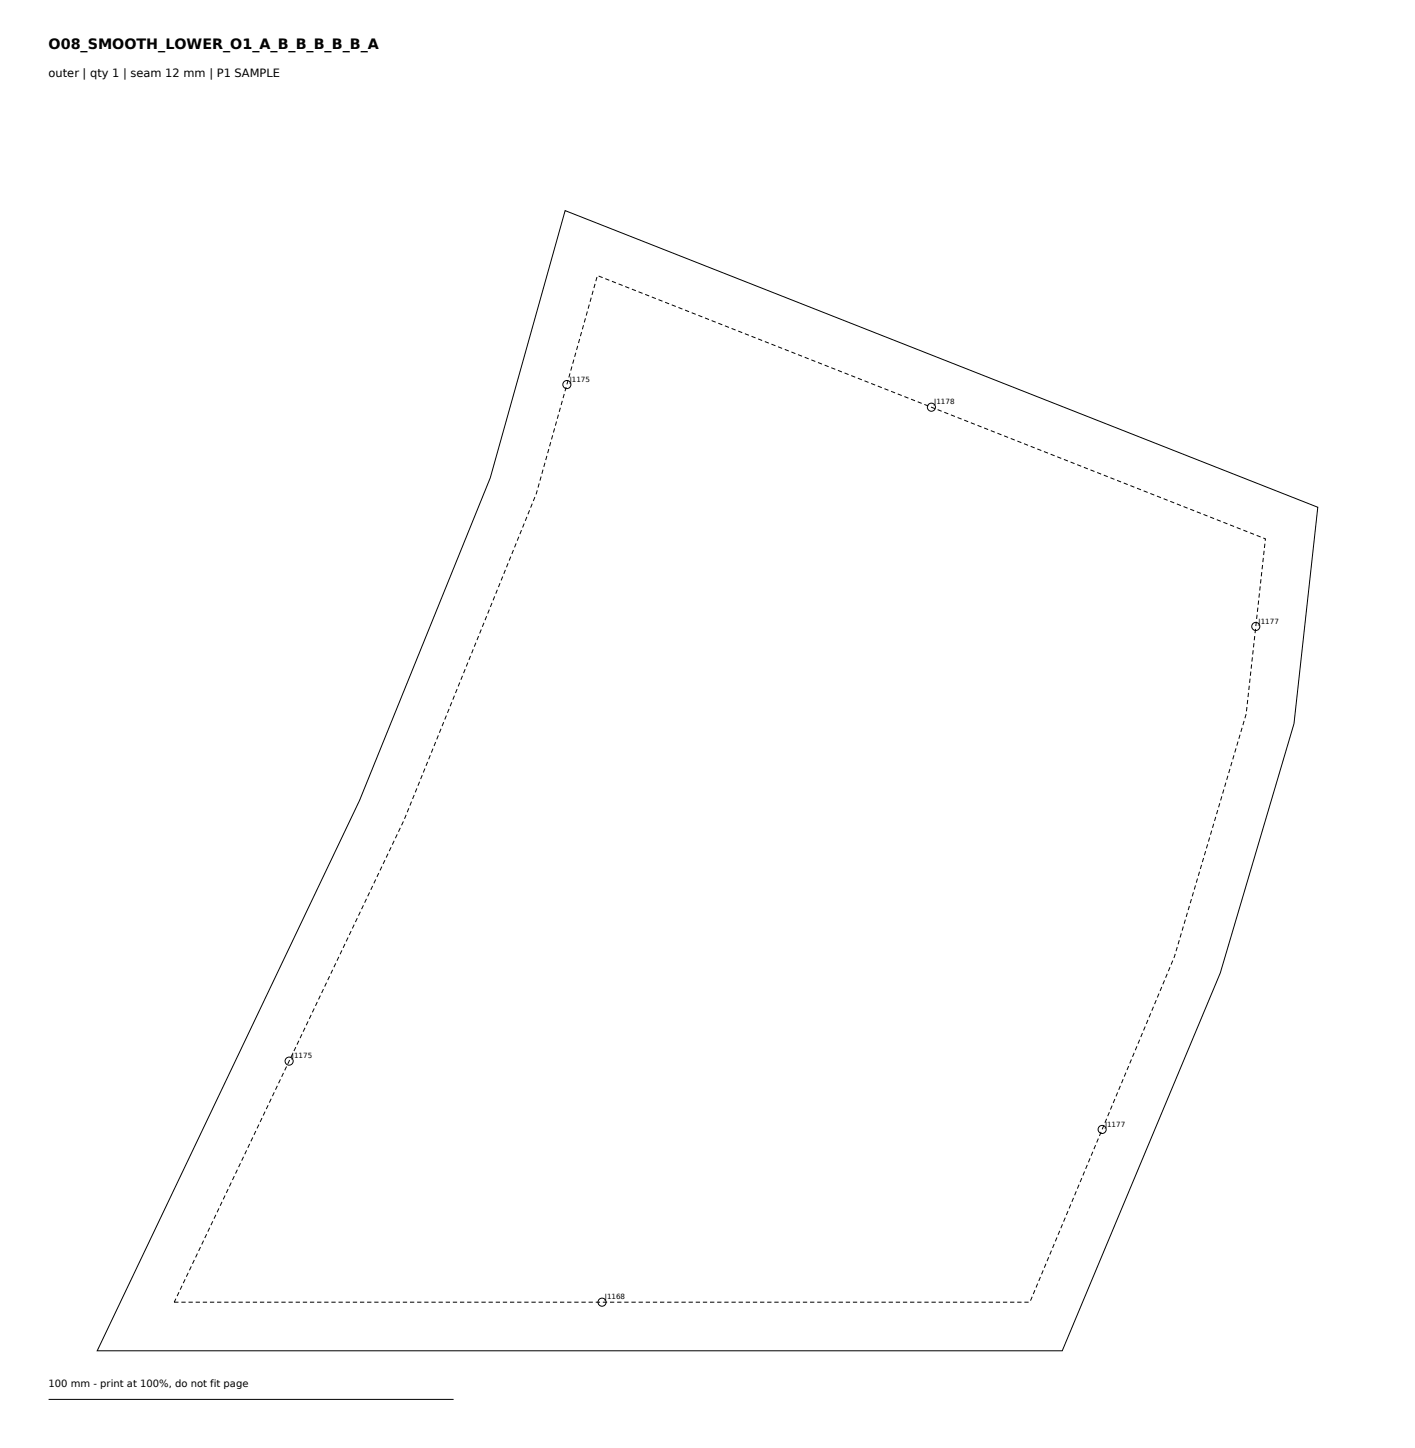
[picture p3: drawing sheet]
<svg xmlns="http://www.w3.org/2000/svg" width="349mm" height="358mm" viewBox="0 0 349 358" stroke-linecap="round" stroke-linejoin="round" font-family="sans-serif">
<defs><g id="words">
<text font-size="3.5" x="12" y="12">O08_SMOOTH_LOWER_O1_A_B_B_B_B_B_A</text>
<text font-size="2.8" x="12" y="19">outer | qty 1 | seam 12 mm | P1 SAMPLE</text>
<text font-size="2.5" x="12" y="342.5">100 mm - print at 100%, do not fit page</text>
<g font-size="1.8">
<text x="140.7" y="94.2">J1175</text>
<text x="230.7" y="99.8">J1178</text>
<text x="310.8" y="154">J1177</text>
<text x="72.1" y="261.3">J1175</text>
<text x="272.8" y="278.2">J1177</text>
<text x="149.4" y="320.8">J1168</text>
</g>
</g></defs>
<g fill="none" stroke="#000" stroke-width=".25">
<path d="M139.5 52l185.9 73.2-5.9 53.5-18.2 61.5-39 93.3h-238.3l64.8-135.9 32.2-79.6zM12 345.5h100"/>
<circle cx="140" cy="94.9" r="1"/>
<circle cx="230" cy="100.5" r="1"/>
<circle cx="310.1" cy="154.7" r="1"/>
<circle cx="71.4" cy="262" r="1"/>
<circle cx="272.1" cy="278.9" r="1"/>
<circle cx="148.6" cy="321.5" r="1"/>
</g>
<path d="M147.5 68l164.9 65-4.7 43.3-17.7 59.9-35.7 85.3h-211.3l56.8-119 32.6-80.6z" fill="none" stroke="#000" stroke-width=".25" stroke-dasharray="1.1 .7" stroke-linecap="butt"/>
<use href="#words"/>
</svg>
